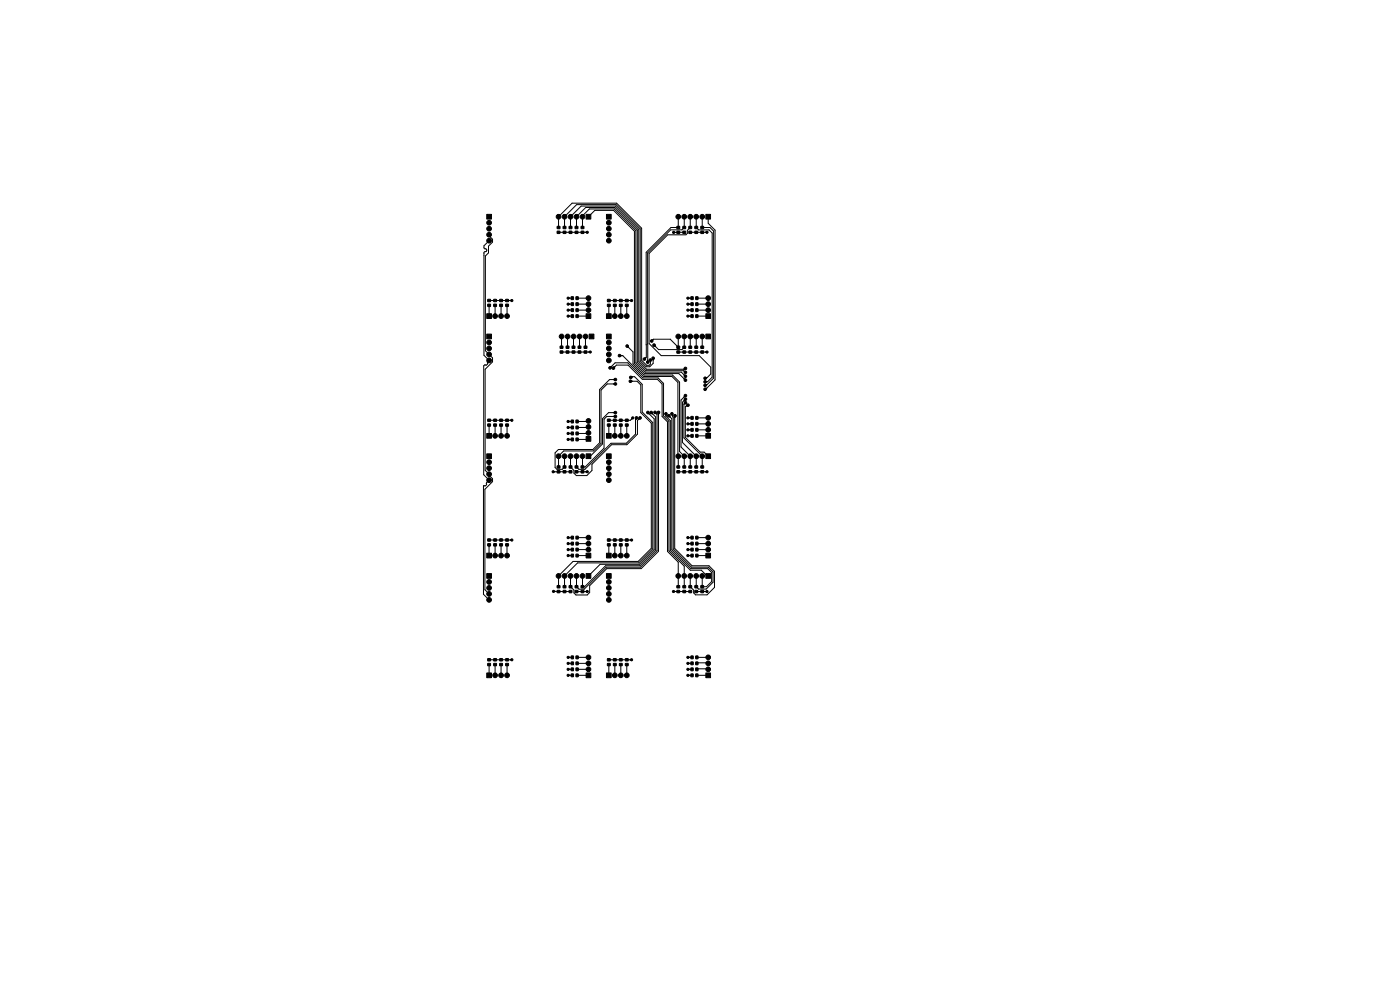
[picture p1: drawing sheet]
<svg xmlns="http://www.w3.org/2000/svg" width="297mm" height="210mm" viewBox="0 0 297 210" stroke-linecap="round" stroke-linejoin="round" font-family="sans-serif">
<g fill="#000" stroke="#000" stroke-width=".21">
<path d="M103.3 45.5h1v1h-1zM118.2 49h.6v.5h-.6zM118.2 48h.6v.5h-.6zM119.5 49h.5v.5h-.5zM119.5 48h.5v.5h-.5zM120.8 49h.5v.5h-.5zM120.8 48h.5v.5h-.5zM122 49h.6v.5h-.6zM122 48h.6v.5h-.6zM123.3 49h.6v.5h-.6zM123.3 48h.6v.5h-.6zM124.3 45.5h1v1h-1z"/>
<path d="M128.7 45.5h1v1h-1zM143.6 49h.6v.5h-.6zM143.6 48h.6v.5h-.6zM144.9 49h.5v.5h-.5zM144.9 48h.5v.5h-.5zM146.2 49h.5v.5h-.5zM146.2 48h.5v.5h-.5zM147.4 49h.6v.5h-.6zM147.4 48h.6v.5h-.6zM148.7 49h.6v.5h-.6zM148.7 48h.6v.5h-.6zM149.7 45.5h1v1h-1z"/>
<path d="M103.3 70.9h1v1h-1zM103.5 63.5h.5v.5h-.5zM103.5 64.5h.5v.5h-.5zM103.3 66.6h1v1h-1zM104.7 63.5h.6v.5h-.6zM104.7 64.5h.6v.5h-.6zM106 63.5h.6v.5h-.6zM106 64.5h.6v.5h-.6zM107.3 63.5h.5v.5h-.5zM107.3 64.5h.5v.5h-.5zM118.8 74.4h.6v.5h-.6zM118.8 73.4h.6v.5h-.6z"/>
<path d="M120.1 74.4h.6v.5h-.6zM120.1 73.4h.6v.5h-.6zM121.4 74.4h.5v.5h-.5zM121.4 73.4h.5v.5h-.5zM121.2 64.2h.4v.6h-.4zM121.2 66.8h.4v.5h-.4zM121.2 65.5h.4v.6h-.4zM121.2 63h.4v.5h-.4zM122.2 64.2h.5v.6h-.5zM122.2 66.8h.5v.5h-.5zM122.2 65.5h.5v.6h-.5zM122.2 63h.5v.5h-.5z"/>
<path d="M122.7 74.4h.5v.5h-.5zM122.7 73.4h.5v.5h-.5zM123.9 74.4h.6v.5h-.6zM123.9 73.4h.6v.5h-.6zM125 70.9h1v1h-1zM124.3 66.6h1v1h-1zM128.7 70.9h1v1h-1zM128.9 63.5h.5v.5h-.5zM128.9 64.5h.5v.5h-.5zM128.7 66.6h1v1h-1zM130.1 63.5h.6v.5h-.6zM130.1 64.5h.6v.5h-.6z"/>
<path d="M131.4 63.5h.6v.5h-.6zM131.4 64.5h.6v.5h-.6zM132.7 63.5h.5v.5h-.5zM132.7 64.5h.5v.5h-.5zM143.6 74.4h.6v.5h-.6zM143.6 73.4h.6v.5h-.6zM144.9 74.4h.5v.5h-.5zM144.9 73.4h.5v.5h-.5zM146.2 74.4h.5v.5h-.5zM146.2 73.4h.5v.5h-.5zM146.6 66.8h.4v.5h-.4zM146.6 65.5h.4v.6h-.4z"/>
<path d="M146.6 64.2h.4v.6h-.4zM146.6 63h.4v.5h-.4zM147.4 74.4h.6v.5h-.6zM147.4 73.4h.6v.5h-.6zM147.6 66.8h.5v.5h-.5zM147.6 65.5h.5v.6h-.5zM147.6 64.2h.5v.6h-.5zM147.6 63h.5v.5h-.5zM148.7 74.4h.6v.5h-.6zM148.7 73.4h.6v.5h-.6zM149.7 70.9h1v1h-1zM149.7 66.6h1v1h-1z"/>
<path d="M103.3 96.3h1v1h-1zM103.5 88.9h.5v.5h-.5zM103.5 89.9h.5v.5h-.5zM103.3 92h1v1h-1zM104.7 88.9h.6v.5h-.6zM104.7 89.9h.6v.5h-.6zM106 88.9h.6v.5h-.6zM106 89.9h.6v.5h-.6zM107.3 88.9h.5v.5h-.5zM107.3 89.9h.5v.5h-.5zM118.2 98.8h.6v.5h-.6zM119.5 98.8h.5v.5h-.5z"/>
<path d="M120.8 98.8h.5v.5h-.5zM121.2 91.7h.4v.5h-.4zM121.2 89.1h.4v.6h-.4zM121.2 90.4h.4v.6h-.4zM121.2 92.9h.4v.6h-.4zM122 98.8h.6v.5h-.6zM122.2 91.7h.5v.5h-.5zM122.2 89.1h.5v.6h-.5zM122.2 90.4h.5v.6h-.5zM122.2 92.9h.5v.6h-.5zM123.3 98.8h.6v.5h-.6zM124.3 96.3h1v1h-1z"/>
<path d="M124.3 92.6h1v1h-1zM128.7 96.3h1v1h-1zM128.9 88.9h.5v.5h-.5zM128.9 89.9h.5v.5h-.5zM128.7 92h1v1h-1zM130.1 88.9h.6v.5h-.6zM130.1 89.9h.6v.5h-.6zM131.4 88.9h.6v.5h-.6zM131.4 89.9h.6v.5h-.6zM132.7 88.9h.5v.5h-.5zM132.7 89.9h.5v.5h-.5zM143.6 98.8h.6v.5h-.6z"/>
<path d="M144.9 98.8h.5v.5h-.5zM146.2 98.8h.5v.5h-.5zM146.6 92.2h.4v.5h-.4zM146.6 90.9h.4v.6h-.4zM146.6 88.4h.4v.5h-.4zM146.6 89.6h.4v.6h-.4zM147.4 98.8h.6v.5h-.6zM147.6 92.2h.5v.5h-.5zM147.6 90.9h.5v.6h-.5zM147.6 88.4h.5v.5h-.5zM147.6 89.6h.5v.6h-.5zM148.7 98.8h.6v.5h-.6z"/>
<path d="M149.7 96.3h1v1h-1zM149.7 92h1v1h-1zM103.5 114.3h.5v.5h-.5zM103.5 115.3h.5v.5h-.5zM103.3 117.4h1v1h-1zM104.7 114.3h.6v.5h-.6zM104.7 115.3h.6v.5h-.6zM106 114.3h.6v.5h-.6zM106 115.3h.6v.5h-.6zM107.3 114.3h.5v.5h-.5zM107.3 115.3h.5v.5h-.5zM118.2 99.8h.6v.5h-.6z"/>
<path d="M119.5 99.8h.5v.5h-.5zM120.8 99.8h.5v.5h-.5zM121.2 115h.4v.6h-.4zM121.2 116.3h.4v.6h-.4zM121.2 117.6h.4v.5h-.4zM121.2 113.8h.4v.5h-.4zM122 99.8h.6v.5h-.6zM122.2 115h.5v.6h-.5zM122.2 116.3h.5v.6h-.5zM122.2 117.6h.5v.5h-.5zM122.2 113.8h.5v.5h-.5zM123.3 99.8h.6v.5h-.6z"/>
<path d="M124.3 117.4h1v1h-1zM128.9 114.3h.5v.5h-.5zM128.9 115.3h.5v.5h-.5zM128.7 117.4h1v1h-1zM130.1 114.3h.6v.5h-.6zM130.1 115.3h.6v.5h-.6zM131.4 114.3h.6v.5h-.6zM131.4 115.3h.6v.5h-.6zM132.7 114.3h.5v.5h-.5zM132.7 115.3h.5v.5h-.5zM143.6 99.8h.6v.5h-.6zM144.9 99.8h.5v.5h-.5z"/>
<path d="M146.2 99.8h.5v.5h-.5zM146.6 115h.4v.6h-.4zM146.6 117.6h.4v.5h-.4zM146.6 113.8h.4v.5h-.4zM146.6 116.3h.4v.6h-.4zM147.4 99.8h.6v.5h-.6zM147.6 115h.5v.6h-.5zM147.6 117.6h.5v.5h-.5zM147.6 113.8h.5v.5h-.5zM147.6 116.3h.5v.6h-.5zM148.7 99.8h.6v.5h-.6zM149.7 117.4h1v1h-1z"/>
<path d="M103.3 121.7h1v1h-1zM103.5 139.7h.5v.5h-.5zM104.7 139.7h.6v.5h-.6zM106 139.7h.6v.5h-.6zM107.3 139.7h.5v.5h-.5zM118.2 125.2h.6v.5h-.6zM118.2 124.2h.6v.5h-.6zM119.5 125.2h.5v.5h-.5zM119.5 124.2h.5v.5h-.5zM120.8 125.2h.5v.5h-.5zM120.8 124.2h.5v.5h-.5zM121.2 139.2h.4v.5h-.4z"/>
<path d="M122 125.2h.6v.5h-.6zM122 124.2h.6v.5h-.6zM122.2 139.2h.5v.5h-.5zM123.3 125.3h.6v.4h-.6zM123.3 124.2h.6v.5h-.6zM124.3 121.7h1v1h-1zM128.7 121.7h1v1h-1zM128.9 139.7h.5v.5h-.5zM130.1 139.7h.6v.5h-.6zM131.4 139.7h.6v.5h-.6zM132.7 139.7h.5v.5h-.5zM143.6 125.2h.6v.5h-.6z"/>
<path d="M143.6 124.2h.6v.5h-.6zM144.9 125.2h.5v.5h-.5zM144.9 124.2h.5v.5h-.5zM146.2 125.2h.5v.5h-.5zM146.2 124.2h.5v.5h-.5zM146.6 139.2h.4v.5h-.4zM147.4 125.2h.6v.5h-.6zM147.4 124.2h.6v.5h-.6zM147.6 139.2h.5v.5h-.5zM148.7 125.2h.6v.5h-.6zM148.7 124.2h.6v.5h-.6zM149.7 121.7h1v1h-1z"/>
<path d="M103.5 140.7h.5v.5h-.5zM103.3 142.8h1v1h-1zM104.7 140.7h.6v.5h-.6zM106 140.7h.6v.5h-.6zM107.3 140.7h.5v.5h-.5zM121.2 140.4h.4v.6h-.4zM121.2 141.7h.4v.6h-.4zM121.2 143h.4v.5h-.4zM122.2 140.4h.5v.6h-.5zM122.2 141.7h.5v.6h-.5zM122.2 143h.5v.5h-.5zM124.3 142.8h1v1h-1z"/>
<path d="M128.9 140.7h.5v.5h-.5zM128.7 142.8h1v1h-1zM130.1 140.7h.6v.5h-.6zM131.4 140.7h.6v.5h-.6zM132.7 140.7h.5v.5h-.5zM146.6 143h.4v.5h-.4zM146.6 140.4h.4v.6h-.4zM146.6 141.7h.4v.6h-.4zM147.6 143h.5v.5h-.5zM147.6 140.4h.5v.6h-.5zM147.6 141.7h.5v.6h-.5zM149.7 142.8h1v1h-1z"/>
<circle cx="103.8" cy="47.2" r=".5"/>
<circle cx="103.8" cy="49.8" r=".5"/>
<circle cx="103.8" cy="51.1" r=".5"/>
<circle cx="103.8" cy="48.5" r=".5"/>
<circle cx="118.5" cy="46" r=".5"/>
<circle cx="119.8" cy="46" r=".5"/>
<circle cx="121" cy="46" r=".5"/>
<circle cx="122.3" cy="46" r=".5"/>
<circle cx="123.6" cy="46" r=".5"/>
<circle cx="124.6" cy="49.3" r=".23"/>
<circle cx="129.2" cy="49.8" r=".5"/>
<circle cx="129.2" cy="48.5" r=".5"/>
<circle cx="129.2" cy="47.2" r=".5"/>
<circle cx="129.2" cy="51.1" r=".5"/>
<circle cx="142.9" cy="49.3" r=".23"/>
<circle cx="143.9" cy="46" r=".5"/>
<circle cx="145.2" cy="46" r=".5"/>
<circle cx="146.4" cy="46" r=".5"/>
<circle cx="147.7" cy="46" r=".5"/>
<circle cx="149" cy="46" r=".5"/>
<circle cx="150" cy="49.3" r=".23"/>
<circle cx="103.8" cy="73.9" r=".5"/>
<circle cx="103.8" cy="72.6" r=".5"/>
<circle cx="103.8" cy="75.2" r=".5"/>
<circle cx="103.8" cy="76.5" r=".5"/>
<circle cx="105" cy="67.1" r=".5"/>
<circle cx="106.3" cy="67.1" r=".5"/>
<circle cx="107.6" cy="67.1" r=".5"/>
<circle cx="108.6" cy="63.8" r=".23"/>
<circle cx="119.1" cy="71.4" r=".5"/>
<circle cx="120.4" cy="71.4" r=".5"/>
<circle cx="120.5" cy="63.2" r=".23"/>
<circle cx="120.5" cy="65.8" r=".23"/>
<circle cx="120.5" cy="67.1" r=".23"/>
<circle cx="120.5" cy="64.5" r=".23"/>
<circle cx="121.7" cy="71.4" r=".5"/>
<circle cx="123" cy="71.4" r=".5"/>
<circle cx="124.2" cy="71.4" r=".5"/>
<circle cx="124.8" cy="65.8" r=".5"/>
<circle cx="124.8" cy="63.2" r=".5"/>
<circle cx="124.8" cy="64.5" r=".5"/>
<circle cx="125.2" cy="74.7" r=".23"/>
<circle cx="129.2" cy="76.5" r=".5"/>
<circle cx="129.2" cy="73.9" r=".5"/>
<circle cx="129.2" cy="75.2" r=".5"/>
<circle cx="129.2" cy="72.6" r=".5"/>
<circle cx="129.4" cy="78" r=".28"/>
<circle cx="130.1" cy="78.1" r=".28"/>
<circle cx="130.4" cy="67.1" r=".5"/>
<circle cx="131.4" cy="75.4" r=".28"/>
<circle cx="131.7" cy="67.1" r=".5"/>
<circle cx="133" cy="67.1" r=".5"/>
<circle cx="133" cy="73.4" r=".28"/>
<circle cx="134" cy="63.8" r=".23"/>
<circle cx="136.7" cy="76.2" r=".28"/>
<circle cx="137.4" cy="76.8" r=".28"/>
<circle cx="138" cy="76.4" r=".28"/>
<circle cx="138.3" cy="72.3" r=".28"/>
<circle cx="138.6" cy="76" r=".28"/>
<circle cx="138.8" cy="73.2" r=".28"/>
<circle cx="143.9" cy="71.4" r=".5"/>
<circle cx="145.2" cy="71.4" r=".5"/>
<circle cx="145.4" cy="78.2" r=".28"/>
<circle cx="145.4" cy="79" r=".28"/>
<circle cx="145.4" cy="79.8" r=".28"/>
<circle cx="145.9" cy="65.8" r=".23"/>
<circle cx="145.9" cy="63.2" r=".23"/>
<circle cx="145.9" cy="67.1" r=".23"/>
<circle cx="145.9" cy="64.5" r=".23"/>
<circle cx="146.4" cy="71.4" r=".5"/>
<circle cx="147.7" cy="71.4" r=".5"/>
<circle cx="149" cy="71.4" r=".5"/>
<circle cx="150" cy="74.7" r=".23"/>
<circle cx="150.2" cy="64.5" r=".5"/>
<circle cx="150.2" cy="65.8" r=".5"/>
<circle cx="150.2" cy="63.2" r=".5"/>
<circle cx="103.8" cy="99.3" r=".5"/>
<circle cx="103.8" cy="98" r=".5"/>
<circle cx="105" cy="92.5" r=".5"/>
<circle cx="106.3" cy="92.5" r=".5"/>
<circle cx="107.6" cy="92.5" r=".5"/>
<circle cx="108.6" cy="89.2" r=".23"/>
<circle cx="118.5" cy="96.8" r=".5"/>
<circle cx="119.8" cy="96.8" r=".5"/>
<circle cx="120.5" cy="93.2" r=".23"/>
<circle cx="120.5" cy="91.9" r=".23"/>
<circle cx="120.5" cy="90.7" r=".23"/>
<circle cx="120.5" cy="89.4" r=".23"/>
<circle cx="121" cy="96.8" r=".5"/>
<circle cx="122.3" cy="96.8" r=".5"/>
<circle cx="123.6" cy="96.8" r=".5"/>
<circle cx="124.8" cy="90.6" r=".5"/>
<circle cx="124.8" cy="91.8" r=".5"/>
<circle cx="124.8" cy="89.3" r=".5"/>
<circle cx="129.2" cy="98" r=".5"/>
<circle cx="129.2" cy="99.3" r=".5"/>
<circle cx="130.4" cy="92.5" r=".5"/>
<circle cx="130.6" cy="81.4" r=".28"/>
<circle cx="130.6" cy="80.5" r=".28"/>
<circle cx="130.6" cy="87.5" r=".28"/>
<circle cx="130.6" cy="88.3" r=".28"/>
<circle cx="131.7" cy="92.5" r=".5"/>
<circle cx="133" cy="92.5" r=".5"/>
<circle cx="133.7" cy="80.9" r=".28"/>
<circle cx="133.8" cy="80.1" r=".28"/>
<circle cx="134.2" cy="88.6" r=".23"/>
<circle cx="135" cy="88.6" r=".28"/>
<circle cx="135.8" cy="88.6" r=".28"/>
<circle cx="137.4" cy="87.5" r=".28"/>
<circle cx="138.1" cy="87.5" r=".28"/>
<circle cx="139" cy="87.5" r=".28"/>
<circle cx="139.7" cy="87.5" r=".28"/>
<circle cx="141.3" cy="87.8" r=".28"/>
<circle cx="141.9" cy="88.2" r=".28"/>
<circle cx="142.5" cy="87.8" r=".28"/>
<circle cx="143.2" cy="88.2" r=".28"/>
<circle cx="143.9" cy="96.8" r=".5"/>
<circle cx="145.2" cy="96.8" r=".5"/>
<circle cx="145.4" cy="84.7" r=".28"/>
<circle cx="145.4" cy="85.4" r=".28"/>
<circle cx="145.4" cy="83.9" r=".28"/>
<circle cx="145.4" cy="80.6" r=".28"/>
<circle cx="145.9" cy="88.6" r=".23"/>
<circle cx="145.9" cy="89.9" r=".23"/>
<circle cx="145.9" cy="92.5" r=".23"/>
<circle cx="145.9" cy="91.2" r=".23"/>
<circle cx="145.9" cy="85.9" r=".28"/>
<circle cx="146.4" cy="96.8" r=".5"/>
<circle cx="147.7" cy="96.8" r=".5"/>
<circle cx="149" cy="96.8" r=".5"/>
<circle cx="149.6" cy="80.2" r=".28"/>
<circle cx="149.6" cy="81.7" r=".28"/>
<circle cx="149.6" cy="81" r=".28"/>
<circle cx="149.6" cy="82.6" r=".28"/>
<circle cx="150.2" cy="88.6" r=".5"/>
<circle cx="150.2" cy="91.2" r=".5"/>
<circle cx="150.2" cy="89.9" r=".5"/>
<circle cx="103.8" cy="100.6" r=".5"/>
<circle cx="103.8" cy="101.9" r=".5"/>
<circle cx="105" cy="117.9" r=".5"/>
<circle cx="106.3" cy="117.9" r=".5"/>
<circle cx="107.6" cy="117.9" r=".5"/>
<circle cx="108.6" cy="114.6" r=".23"/>
<circle cx="117.3" cy="100.1" r=".23"/>
<circle cx="120.5" cy="116.6" r=".23"/>
<circle cx="120.5" cy="117.9" r=".23"/>
<circle cx="120.5" cy="114" r=".23"/>
<circle cx="120.5" cy="115.3" r=".23"/>
<circle cx="124.6" cy="100.1" r=".23"/>
<circle cx="124.8" cy="115.3" r=".5"/>
<circle cx="124.8" cy="116.6" r=".5"/>
<circle cx="124.8" cy="114" r=".5"/>
<circle cx="129.2" cy="100.6" r=".5"/>
<circle cx="129.2" cy="101.9" r=".5"/>
<circle cx="130.4" cy="117.9" r=".5"/>
<circle cx="131.7" cy="117.9" r=".5"/>
<circle cx="133" cy="117.9" r=".5"/>
<circle cx="134" cy="114.6" r=".23"/>
<circle cx="145.9" cy="114" r=".23"/>
<circle cx="145.9" cy="116.6" r=".23"/>
<circle cx="145.9" cy="117.9" r=".23"/>
<circle cx="145.9" cy="115.3" r=".23"/>
<circle cx="150" cy="100.1" r=".23"/>
<circle cx="150.2" cy="116.6" r=".5"/>
<circle cx="150.2" cy="115.3" r=".5"/>
<circle cx="150.2" cy="114" r=".5"/>
<circle cx="103.8" cy="127.3" r=".5"/>
<circle cx="103.8" cy="124.7" r=".5"/>
<circle cx="103.8" cy="123.4" r=".5"/>
<circle cx="103.8" cy="126" r=".5"/>
<circle cx="108.6" cy="140" r=".23"/>
<circle cx="117.4" cy="125.5" r=".23"/>
<circle cx="118.5" cy="122.2" r=".5"/>
<circle cx="119.8" cy="122.2" r=".5"/>
<circle cx="120.5" cy="139.4" r=".23"/>
<circle cx="121" cy="122.2" r=".5"/>
<circle cx="122.3" cy="122.2" r=".5"/>
<circle cx="123.6" cy="122.2" r=".5"/>
<circle cx="124.6" cy="125.5" r=".23"/>
<circle cx="124.8" cy="139.4" r=".5"/>
<circle cx="129.2" cy="127.3" r=".5"/>
<circle cx="129.2" cy="123.4" r=".5"/>
<circle cx="129.2" cy="124.7" r=".5"/>
<circle cx="129.2" cy="126" r=".5"/>
<circle cx="134" cy="140" r=".23"/>
<circle cx="142.9" cy="125.5" r=".23"/>
<circle cx="143.9" cy="122.2" r=".5"/>
<circle cx="145.2" cy="122.2" r=".5"/>
<circle cx="145.9" cy="139.4" r=".23"/>
<circle cx="146.4" cy="122.2" r=".5"/>
<circle cx="147.7" cy="122.2" r=".5"/>
<circle cx="149" cy="122.2" r=".5"/>
<circle cx="150" cy="125.5" r=".23"/>
<circle cx="150.2" cy="139.4" r=".5"/>
<circle cx="105" cy="143.3" r=".5"/>
<circle cx="106.3" cy="143.3" r=".5"/>
<circle cx="107.6" cy="143.3" r=".5"/>
<circle cx="120.5" cy="140.7" r=".23"/>
<circle cx="120.5" cy="143.3" r=".23"/>
<circle cx="120.5" cy="142" r=".23"/>
<circle cx="124.8" cy="140.7" r=".5"/>
<circle cx="124.8" cy="142" r=".5"/>
<circle cx="130.4" cy="143.3" r=".5"/>
<circle cx="131.7" cy="143.3" r=".5"/>
<circle cx="133" cy="143.3" r=".5"/>
<circle cx="145.9" cy="140.7" r=".23"/>
<circle cx="145.9" cy="143.3" r=".23"/>
<circle cx="145.9" cy="142" r=".23"/>
<circle cx="150.2" cy="140.7" r=".5"/>
<circle cx="150.2" cy="142" r=".5"/>
</g>
<g fill="none" stroke="#000" stroke-width=".21">
<path d="M103.5 50.1l.3-.3v.2l.7 .8v.6l-.9 .8v1.4l-.6 .7v20.1l1.5 1.5v.9l-1.6 1.5v21.4l1.6 1.9v.6l-1.6 1.6v21.3l.9 .9M103.8 51.1l-1.1 1v.6l.5 .1 .1 .3-.6 .5v21.8l1.1 1.1-.4 .3 .1 .4-.3 .2h-.3l-.3 .2v23.1l1.2 1.2-.6 .5v.4l-.3 .3-.3-.1v23.1l1.2 1.2M118.5 48.3v-2.3l2.9-2.9h9.4l5.3 5.3v28l1.1 1.1h.5l.3-.3v-.8M119.8 48.3v-2.3l2.5-2.6h8.4l5.1 5.1v28.1l1.3 1.2h.7l.8-.7v-1.1M121 48.3v-2.3l2.3-2.3h7.3l4.9 5v28l1.7 1.6h8l.2-.1M122.3 48.3v-2.3l2-2h6.1l4.8 4.8v28l1.8 1.8h8l.4 .4M123.6 48.3v-2.5l1.4-1.5h5.3l4.6 4.6v28l2 2h7.6l.9 .9M123.6 49.3h.1M124.6 49.3h-6.1M124.8 46l1.4-1.4h4l4.4 4.4v28.1l2.2 2.2h7.2l1.4 1.3M143.9 46v2.3h-1.6l-5.2 5.2v22.3l-.4 .4M145.2 49.3h-2.3"/>
<path d="M145.2 46v2.3l-.5 .5h-2.4l-4.9 4.8v23.2M145.2 49.3h.1M146.4 46v2.3l-.6 .6v.6l-.3 .3h-3.8l-4 4v19.1l2.6 2.5h8l2.5 2.5v1.4l-.9 .9h-.4M147.7 49.3h.1M147.7 46v2.3l.5 .5h2.2l.7 .6v30.6l-1 1h-.6M149 46v2.3h1.6l.8 .7v31.2l-1.5 1.5h-.5M149 49.3h.1M150 49.3h-3.6M150.2 46v1.4l1.5 1.4v31.8l-2.1 2M103.8 63.8h4.8M103.8 64.8v2.2M103.8 67l-.1 .1"/>
<path d="M105 67v.1M105 64.8v2.2M106.3 67v.1M106.3 64.8v2.2M107.6 63.8h.1M107.6 64.8v2.2M107.6 67v.1M119.1 71.4v2.3M119.1 71.4h.1M120.4 71.4v2.3M120.4 71.4h.1M120.5 63.2h.9"/>
<path d="M120.5 64.5h.9M120.5 65.8h.9M120.5 67.1h.9M121.7 71.4v2.3M121.7 71.4h.1M122.9 71.4v2.3M122.9 71.4h.1M124.2 71.4v2.3M124.2 74.7h.1M124.2 71.4h.1M124.8 63.1l-.1 .1h-2.3M124.8 64.4l-.1 .1h-2.3"/>
<path d="M124.8 65.7l-.1 .1h-2.3M124.8 66.9l-.1 .2h-2.3M125.2 74.7h-6.1M129.2 63.8h4.8M129.2 64.8v2.2M129.2 67l-.1 .1M129.4 78l1.1-1h2.7l3.2 3.2h3.2l1.2 1.1v6.9l1.1 1.2v27.4l3.3 3.3v4.4M130.1 78.1l.7-.7h2.4l3.1 3.1h3.2l1 1v6.8l1.1 1.2v27.5l2.3 2.3v5.2M130.4 64.8v2.2M130.4 67v.1M131.4 75.4h.7l4.4 4.5h6l1.3 1.2 .1 18M131.7 64.8v2.2"/>
<path d="M131.7 67v.1M133 63.8h.1M133 67v.1M133 64.8v2.2M133 73.4l1.3 1.2v2.6l2.4 2.4h6l1.5 1.4v14.8l1 1v2.3M137.1 73.1h.1M143.9 71.4v2.3l-1.7-1.7h-3.6l-.3 .3M145.2 71.4v2.3l-.5 .5h-5l-.9-1M145.9 63.2h.9M145.9 64.5h.9M145.9 65.8h.9M145.9 67.1h.9"/>
<path d="M146.4 71.4v2.3M147.7 71.4v2.3M149 71.4v2.3M149 74.7h.1M150 74.7h-6.1M150.2 63.1l-.1 .1h-2.3M150.2 64.4l-.1 .1h-2.3M150.2 65.7l-.1 .1h-2.3M150.2 66.9l-.1 .2h-2.3M103.8 89.2h4.8M103.8 90.2v2.2M103.8 92.4l-.1 .1"/>
<path d="M105 90.2v2.2M105 92.4v.1M106.3 90.2v2.2M106.3 92.4v.1M107.6 89.2h.1M107.6 90.2v2.2M107.6 92.4v.1M118.4 96.8h.1M120.5 90.7h.9M120.5 93.2h.9M120.5 89.4h.9M120.5 91.9h.9"/>
<path d="M124.8 90.6l-.1 .1h-2.3M124.8 93.1l-.1 .1h-2.3M124.8 89.3l-.1 .1h-2.3M124.8 91.8l-.1 .1h-2.3M129.2 90.2v2.2M129.2 92.4l-.1 .1M130.4 92.4v.1M130.4 90.2v2.2M130.6 80.5h-1.3l-2.1 2.1v11.3l-1.4 1.5h-7.3l-.7 .7v3.1l.4 .4h1.1l.5-.5v-2.3M130.6 81.4h-1.8l-1.3 1.4v11.3l-1.6 1.6h-6.3l-1.1 1v2.4M130.6 88.3h-1.9l-.6 .6v6.2l-3.9 4h-.6v-2.3M130.6 87.5h-1.5l-1.3 1.3v5.4l-2.6 2.6h-.4"/>
<path d="M131.7 92.4v.1M131.7 90.2v2.2M133 89.2h.1M133 92.4v.1M133 90.2v2.2M133.7 80.9h1.5l.7 .8v5.8l2.3 2.3v26.5l-2.8 2.8h-13.8l-3.1 3.1v2.3M133.8 80.1l.2-.2h.6l1.6 1.6v5.9l2.3 2.2v26.8l-3 3h-13l-2.7 2.8v2.3M134.2 88.6l-.5 .6h-4.5M135 88.6l-.2 .2v3.3l-1.9 1.9h-3.3l-5.5 5.6h-1.3l-.5-.5v-2.3M135.8 88.6l-.6 .6v2.9l-2.2 2.2h-3.3l-4.1 4.2v1.3l-1.1 1.1h-2.2l-.5-.5v-.6l-.8-.7v-2.3M137.4 87.5h.1M137.4 87.5l1.4 1.4v27.7l-3.2 3.1h-8.3l-2.5 2.5"/>
<path d="M138.1 87.5l1 .9v28.3l-3.3 3.3h-7.3l-4.5 4.5h-.4v-2.3M139 87.5l.4 .4v28.9l-3.5 3.5h-7.3l-4.7 4.7h-1.1l-.5-.5v-2.3M139.7 87.5v29.4l-3.7 3.7h-7.3l-3.6 3.6v1.5l-.5 .5h-2.4l-.4-.4v-.6l-.8-.7v-2.3M141.4 87.9l-.1-.1v.5l.9 .9v27.5l4.3 4.3h2.3l1.2 1.2h.2M141.9 88.2l.6 .6v27.8l4.1 4h3.6l.8 .8v2l-1.1 1.1h-.9v-2.3M142.5 87.8l.3 .7v28l3.9 3.8h3.6l1 1v2.2l-1.5 1.5h-1.6l-.5-.5v-2.3M143.2 88.2l-.1 28.1 3.7 3.7h3.6l1.2 1.2v3.4l-1.6 1.6h-2.4l-.4-.4v-.6l-.8-.7v-2.3M145.4 85.4l-.3 .4v7.1l3.9 3.9v2.3M145.4 84.7l-.6 .6v8.6l2.9 2.9v2.3M145.4 83.9l-.9 1v9.9l1.9 2v2.3M145.9 92.5h.9M145.9 91.2h.9"/>
<path d="M145.9 89.9h.9M145.9 88.6h.9M145.9 85.9h-.1l-.4 .4v6.5l3.1 3.1h.9l.8 .9M149.5 81h.1M150.2 96.8h.1M150.2 92.3l-.1 .2h-2.3M150.2 91.1l-.1 .1h-2.3M150.2 89.8l-.1 .1h-2.3M150.2 88.5l-.1 .1h-2.3M103.8 114.6h4.8M103.8 115.6l-.1 2.3M103.8 116h-.1"/>
<path d="M105 115.6v2.2M105 117.8v.1M106.3 115.6v2.2M106.3 117.8v.1M107.6 114.6h.1M107.6 115.6v2.3M107.6 115.7h.1M117.3 100.1h3.7M118.5 100.1h.1M120.5 114h.9M120.5 117.9h.9M120.5 116.6h.9"/>
<path d="M120.5 115.3h.9M123.6 100.1h.1M124.6 100.1h-2.3M124.8 113.9l-.1 .1h-2.3M124.8 117.7l-.1 .2h-2.3M124.8 116.5l-.1 .1h-2.3M124.8 115.2l-.1 .1h-2.3M129.2 114.6h4.8M129.2 115.6v2.2M129.2 117.8l-.1 .1M130.4 115.6v2.2M130.4 117.8v.1"/>
<path d="M131.7 115.6v2.2M131.7 117.8v.1M133 114.6h.1M133 115.6v2.2M133 117.9h.1M143.9 100.1h.1M145.9 114h.9M145.9 117.9h.9M145.9 116.6h.9M145.9 115.3h.9M146.4 100.1h.1M147.7 100.1h.1"/>
<path d="M149 100.1h.1M150 100.1h-6.1M150.2 113.9l-.1 .1h-2.3M150.2 117.7l-.1 .2h-2.3M150.2 116.5l-.1 .1h-2.3M150.2 115.2l-.1 .1h-2.3M103.8 140h4.8M117.4 125.5h3.6M120.5 139.4h.9M122.3 125.5h.1M123.6 125.5h.1M124.6 125.5h-2.3"/>
<path d="M124.8 139.3l-.1 .1h-2.3M129.2 140h4.8M142.9 125.5h3.5M143.9 125.5h.1M145.9 139.4h.9M149 125.5h.1M150 125.5h-2.3M150.2 139.3l-.1 .1h-2.3M103.8 141v2.2M103.8 143.2l-.1 .1M105 141v2.2M105 143.2v.1"/>
<path d="M106.3 141v2.2M106.3 143.2v.1M107.6 141v2.2M107.6 143.2v.1M120.5 143.3h.9M120.5 142h.9M120.5 140.7h.9M124.8 143.1l-.1 .2h-2.3M124.8 141.9l-.1 .1h-2.3M124.8 140.6l-.1 .1h-2.3M129.2 141v2.2M129.2 143.2l-.1 .1"/>
<path d="M130.4 141v2.2M130.4 143.2v.1M131.7 141v2.2M131.7 143.2v.1M133 141v2.2M133 143.2v.1M145.9 143.3h.9M145.9 142h.9M145.9 140.7h.9M150.2 143.1l-.1 .2h-2.3M150.2 141.9l-2.4 .1M150.2 140.6l-2.4 .1"/>
</g>
<g fill="#000">
<path d="M124.1 49.2l.4-.1v.4l-.4-.1zM142.9 49.1l.4 .1v.2l-.4 .1zM149.5 49.2l.4-.1v.4l-.4-.1zM108.1 63.7l.4-.2v.5l-.4-.2zM120.6 64.3l.4 .1v.2l-.4 .1zM120.6 63l.4 .2v.1l-.4 .2zM120.6 65.6l.4 .1v.2l-.4 .1zM120.6 66.8l.4 .2v.1l-.4 .2zM124.8 74.6l.4-.1v.4l-.4-.1zM129.3 77.8l.4-.2 .2 .1-.2 .5zM130 77.9l.5-.2 .1 .1-.2 .4zM131.5 75.2l.5 .2v.1l-.5 .2z"/>
<path d="M133 73.4l.3-.1 .2 .4-.1 .1-.5-.2zM133.5 63.7l.4-.2v.5l-.4-.2zM133.9 79.8h.4l-.3 .5-.2-.2zM136.6 75.9l.4-.2 .1 .1-.2 .5zM137.3 76.3h.2l.2 .5h-.6zM137.7 76.4h.5l-.2 .5h-.1zM138.1 72.1l.5-.2-.1 .5-.3-.1zM138.3 76h.5l-.2 .5h-.1zM138.7 73.2l.3-.1 .2 .4-.1 .1-.5-.2zM145 78.6l.5 .1-.3 .4zM145.1 79.4l.5 .2-.4 .4-.2-.5zM145.2 78l.2 .2v.2h-.5z"/>
<path d="M146 63l.4 .2v.1l-.4 .2zM146 64.3l.4 .1v.2l-.4 .1zM146 65.6l.4 .1v.2l-.4 .1zM146 66.8l.4 .2v.1l-.4 .2zM149.5 74.6l.4-.1v.4l-.4-.1zM108.1 89.1l.4-.2v.5l-.4-.2zM117.4 99.9l.4 .1v.2l-.4 .1zM120.6 90.5l.4 .1v.2l-.4 .1zM120.6 93l.4 .1v.2l-.4 .1zM120.6 89.2l.4 .1v.2l-.4 .1zM120.6 91.7l.4 .2v.1l-.4 .2zM124.1 100l.4-.1v.4l-.4-.1z"/>
<path d="M130 88.3l.5-.2v.5l-.5-.2zM130 80.4l.5-.1v.5l-.5-.2zM130 87.5l.5-.2v.5l-.5-.2zM130 81.4l.5-.2v.5l-.5-.2zM133.8 80.6l.5 .2v.2l-.5 .1zM134 88.5l.4 .3-.4 .2-.1-.1zM134.8 88.6l.4 .3-.3 .2h-.2zM135.6 88.5l.3 .4-.4 .2-.2-.1zM137.4 87.5l.3-.1 .2 .4-.1 .1-.5-.2zM138.1 87.5l.3-.1 .2 .4-.1 .1-.5-.2zM139 87.5l.2-.2 .2 .5-.1 .1-.5-.2zM139.4 87.5h.6l-.2 .5h-.2z"/>
<path d="M141.1 87.9l.2-.1 .2 .1-.2 .5zM141.9 88.2l.2-.2 .2 .5-.1 .1-.5-.2zM142.3 87.9l.5-.1v.5zM142.9 88.2h.3l.2 .1-.2 .4h-.1zM145 80.3l.1-.1 .5 .2-.4 .4zM145.2 84.5l.4 .4-.5 .2-.1-.1zM145.2 83.8l.4 .3-.5 .3-.1-.1zM145.1 85.4h.3l.2 .3-.6 .1zM145.7 85.8l.2 .1 .1 .3h-.6zM146 92.2l.4 .2v.1l-.4 .2zM146 91l.4 .1v.2l-.4 .1zM146 89.7l.4 .1v.2l-.4 .1z"/>
<path d="M146 88.4l.4 .2v.1l-.4 .2zM149.7 80.8l.5 .2-.5 .2-.1-.2zM149.5 100l.4-.1v.4l-.4-.1zM149.5 82.3h.6l-.3 .4-.2-.1zM149.6 81.5l.5 .1-.4 .4-.1-.3zM149.6 80l.5 .1-.4 .4-.1-.3zM108.1 114.5l.4-.2v.5l-.4-.2zM120.6 113.8l.4 .2v.1l-.4 .2zM120.6 117.6l.4 .2v.1l-.4 .2zM120.6 116.4l.4 .1v.2l-.4 .1zM120.6 115.1l.4 .1v.2l-.4 .1zM133.5 114.5l.4-.2v.5l-.4-.2z"/>
<path d="M146 113.8l.4 .2v.1l-.4 .2zM146 116.4l.4 .1v.2l-.4 .1zM146 115.1l.4 .1v.2l-.4 .1zM146 117.6l.4 .2v.1l-.4 .2zM108.1 139.9l.4-.2v.5l-.4-.2zM117.5 125.2l.4 .2v.1l-.4 .2zM120.6 139.2l.4 .2v.1l-.4 .2zM124.1 125.4l.4-.1v.4l-.4-.1zM133.5 139.9l.4-.2v.5l-.4-.2zM142.9 125.3l.4 .1v.2l-.4 .1zM146 139.2l.4 .2v.1l-.4 .2zM149.5 125.4l.4-.1v.4l-.4-.1z"/>
<path d="M120.6 143l.4 .2v.1l-.4 .2zM120.6 141.8l.4 .1v.2l-.4 .1zM120.6 140.5l.4 .1v.2l-.4 .1zM146 140.5l.4 .1v.2l-.4 .1zM146 143l.4 .2v.1l-.4 .2zM146 141.8l.4 .1v.2l-.4 .1z"/>
</g>
</svg>
